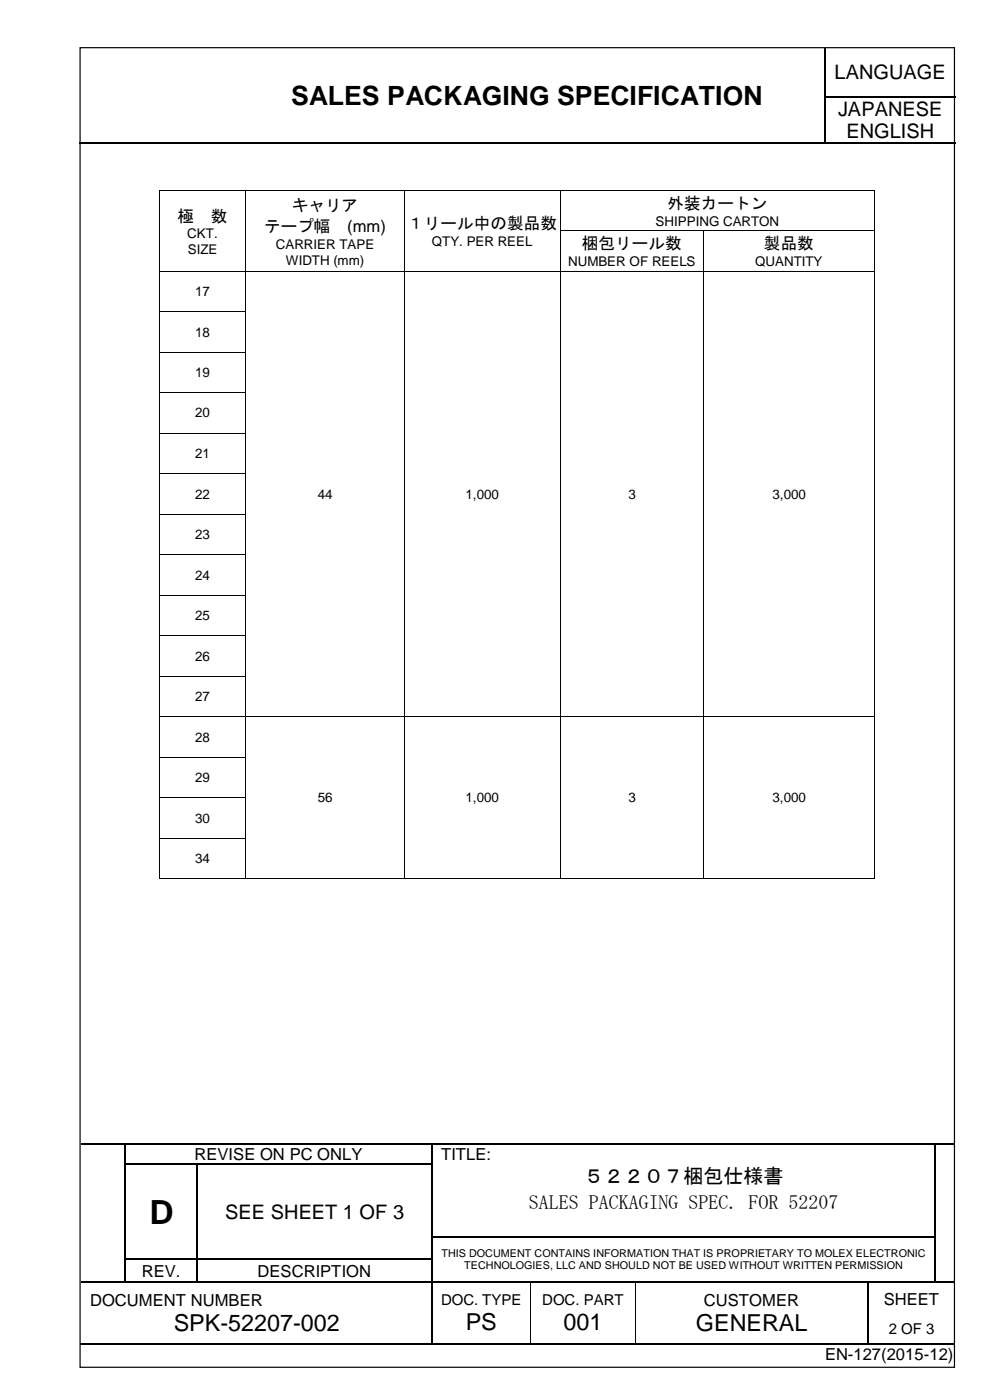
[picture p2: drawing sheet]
<svg xmlns="http://www.w3.org/2000/svg" width="210mm" height="297mm" viewBox="0 0 210 297" stroke-linecap="round" stroke-linejoin="round" font-family="sans-serif">
<defs><g id="words">
<text font-size="7.1" x="31.7" y="259.6">D</text>
<text font-size="5.6" x="61.7" y="22.3">SALES PACKAGING SPECIFICATION</text>
<g font-size="5">
<text x="36.8" y="282.4">SPK-52207-002</text>
<text x="98.7" y="282.2">PS</text>
<text x="119.4" y="282.2">001</text>
<text x="147.6" y="282.4">GENERAL</text>
</g>
<g font-size="4.2">
<text x="176.9" y="16.7">LANGUAGE</text>
<text x="177.7" y="24.5">JAPANESE</text>
<text x="179.4" y="29.4">ENGLISH</text>
<text x="123.8" y="251.1">５２２０７梱包仕様書</text>
<text x="112.1" y="256.6">SALES PACKAGING SPEC. FOR 52207</text>
<text x="47.8" y="258.6">SEE SHEET 1 OF 3</text>
</g>
<g font-size="3.5">
<text x="37.6" y="47">極</text>
<text x="44.7" y="47">数</text>
<text x="61.9" y="44.7">キャリア</text>
<text x="141.5" y="44.3">外装カートン</text>
<text x="56" y="49.3">テープ幅</text>
<text x="73.6" y="49.3">(mm)</text>
<text x="86.3" y="48.6">１リール中の製品数</text>
<text x="123.3" y="52.9">梱包リール数</text>
<text x="162" y="52.9">製品数</text>
<text x="41.2" y="246.1">REVISE ON PC ONLY</text>
<text x="93.5" y="246.1">TITLE:</text>
<text x="30.1" y="270.8">REV.</text>
<text x="54.6" y="270.8">DESCRIPTION</text>
<text x="19.1" y="277">DOCUMENT NUMBER</text>
<text x="149.2" y="277">CUSTOMER</text>
<text x="187.4" y="276.8">SHEET</text>
<text x="174.9" y="288.6">EN-127(2015-12)</text>
</g>
<g font-size="3.2">
<text x="93.5" y="276.9">DOC. TYPE</text>
<text x="115" y="276.9">DOC. PART</text>
<text x="188.4" y="283">2 OF 3</text>
</g>
<g font-size="2.8">
<text x="139" y="47.9">SHIPPING CARTON</text>
<text x="39.7" y="50.6">CKT.</text>
<text x="39.8" y="53.9">SIZE</text>
<text x="58.5" y="52.9">CARRIER TAPE</text>
<text x="91.5" y="52.2">QTY. PER REEL</text>
<text x="60.6" y="56.1">WIDTH (mm)</text>
<text x="120.5" y="56.5">NUMBER OF REELS</text>
<text x="160.1" y="56.5">QUANTITY</text>
<text x="41.4" y="62.8">17</text>
<text x="41.4" y="71.4">18</text>
<text x="41.4" y="80">19</text>
<text x="41.4" y="88.6">20</text>
<text x="41.4" y="97.2">21</text>
<text x="41.4" y="105.8">22</text>
<text x="67.4" y="105.8">44</text>
<text x="98.7" y="105.8">1,000</text>
<text x="133.2" y="105.8">3</text>
<text x="163.8" y="105.8">3,000</text>
<text x="41.4" y="114.4">23</text>
<text x="41.4" y="123">24</text>
<text x="41.4" y="131.5">25</text>
<text x="41.4" y="140.1">26</text>
<text x="41.4" y="148.7">27</text>
<text x="41.4" y="157.3">28</text>
<text x="41.4" y="165.9">29</text>
<text x="67.4" y="170.2">56</text>
<text x="98.7" y="170.2">1,000</text>
<text x="133.2" y="170.2">3</text>
<text x="163.8" y="170.2">3,000</text>
<text x="41.4" y="174.5">30</text>
<text x="41.4" y="183.1">34</text>
</g>
<g font-size="2.3">
<text x="93.6" y="266.6">THIS DOCUMENT CONTAINS INFORMATION THAT IS PROPRIETARY TO MOLEX ELECTRONIC</text>
<text x="98.4" y="269.3">TECHNOLOGIES, LLC AND SHOULD NOT BE USED WITHOUT WRITTEN PERMISSION</text>
</g>
</g></defs>
<g fill="none" stroke="#000" stroke-width=".25">
<path d="M175 10.2v10.2M16.8 30.4h158M175 20.6v9.7M175.1 20.5h27.4M175.1 30.4h27.4M17.2 242.6h9.3M26.6 242.8v4M26.6 247.1v4.8M26.6 252.2v4.9M26.6 257.3v4.9M26.7 242.6h64.8M26.7 247h15"/>
<path d="M41.8 247.1v4.8M41.8 252.2v4.9M41.8 257.3v4.9M42 247h49.5M91.6 242.8v4M91.6 247.1v4.8M91.6 252.2v4.9M91.6 257.3v4.9M91.8 242.6h106.3M198.2 242.8v4M198.2 247.1v4.8M198.2 252.2v4.9"/>
<path d="M198.2 257.3v4.9M198.4 242.6h4M17.2 272h9.3M26.6 262.5v4.6M26.6 267.3v4.6M26.7 267.2h15M26.7 272h15M41.8 262.5v4.6M41.8 267.3v4.6M42 267.2h49.5M42 272h49.5M91.6 262.5v4.6"/>
<path d="M91.6 267.3v4.6M91.6 272.2v12.9M91.8 262.3h106.3M91.8 272h20.6M112.6 272h22M134.9 272h49M184 272.2v12.9M184.1 272h14M198.2 262.5v4.6M198.2 267.3v4.6M198.4 272h4M16.9 285.2h74.6"/>
<path d="M91.8 285.2h20.6M112.6 285.2h22M134.9 285.2h49M184.1 285.2h18.3"/>
</g>
<g fill="#000">
<path d="M174.8 20.4h.3v.2h-.3z" fill-rule="evenodd"/>
<path d="M174.8 30.3h.3v.3h-.3z" fill-rule="evenodd"/>
<path d="M26.5 242.5h.2v.3h-.2z" fill-rule="evenodd"/>
<path d="M26.5 246.8h.2v.3h-.2z" fill-rule="evenodd"/>
<path d="M26.5 251.9h.2v.3h-.2z" fill-rule="evenodd"/>
<path d="M26.5 257.1h.2v.2h-.2z" fill-rule="evenodd"/>
<path d="M41.7 246.8h.3v.3h-.3z" fill-rule="evenodd"/>
<path d="M41.7 251.9h.3v.3h-.3z" fill-rule="evenodd"/>
<path d="M41.7 257.1h.3v.2h-.3z" fill-rule="evenodd"/>
<path d="M91.5 242.5h.3v.3h-.3z" fill-rule="evenodd"/>
<path d="M91.5 246.8h.3v.3h-.3z" fill-rule="evenodd"/>
<path d="M91.5 251.9h.3v.3h-.3z" fill-rule="evenodd"/>
<path d="M91.5 257.1h.3v.2h-.3z" fill-rule="evenodd"/>
<path d="M198.1 242.5h.3v.3h-.3z" fill-rule="evenodd"/>
<path d="M198.1 246.8h.3v.3h-.3z" fill-rule="evenodd"/>
<path d="M198.1 251.9h.3v.3h-.3z" fill-rule="evenodd"/>
<path d="M198.1 257.1h.3v.2h-.3z" fill-rule="evenodd"/>
<path d="M26.5 262.2h.2v.3h-.2z" fill-rule="evenodd"/>
<path d="M26.5 267.1h.2v.2h-.2z" fill-rule="evenodd"/>
<path d="M26.5 271.9h.2v.3h-.2z" fill-rule="evenodd"/>
<path d="M41.7 262.2h.3v.3h-.3z" fill-rule="evenodd"/>
<path d="M41.7 267.1h.3v.2h-.3z" fill-rule="evenodd"/>
<path d="M41.7 271.9h.3v.3h-.3z" fill-rule="evenodd"/>
<path d="M91.5 262.2h.3v.3h-.3z" fill-rule="evenodd"/>
<path d="M91.5 267.1h.3v.2h-.3z" fill-rule="evenodd"/>
<path d="M91.5 271.9h.3v.3h-.3z" fill-rule="evenodd"/>
<path d="M112.4 271.9h.2v.3h-.2z" fill-rule="evenodd"/>
<path d="M134.6 271.9h.3v.3h-.3z" fill-rule="evenodd"/>
<path d="M183.9 271.9h.2v.3h-.2z" fill-rule="evenodd"/>
<path d="M198.1 262.2h.3v.3h-.3z" fill-rule="evenodd"/>
<path d="M198.1 267.1h.3v.2h-.3z" fill-rule="evenodd"/>
<path d="M198.1 271.9h.3v.3h-.3z" fill-rule="evenodd"/>
<path d="M91.5 285.1h.3v.3h-.3z" fill-rule="evenodd"/>
<path d="M112.4 285.1h.2v.3h-.2z" fill-rule="evenodd"/>
<path d="M134.6 285.1h.3v.3h-.3z" fill-rule="evenodd"/>
<path d="M183.9 285.1h.2v.3h-.2z" fill-rule="evenodd"/>
</g>
<path d="M112.5 272.2v12.9M134.7 272.2v12.9" fill="none" stroke="#000" stroke-width=".21"/>
<path d="M55.6 15.8h112.4v9.7h-112.4z" fill-rule="evenodd" fill="#fff"/>
<path d="M17 10.1h185.4v280h-185.4z" fill="none" stroke="#000" stroke-width=".25"/>
<g fill="#000">
<path d="M33.7 40.3h.2v.2h-.2z" fill-rule="evenodd"/>
<path d="M33.7 40.3h.2v.2h-.2z" fill-rule="evenodd"/>
<path d="M33.7 48.9h.2v.2h-.2z" fill-rule="evenodd"/>
<path d="M33.7 57.5h.2v.1h-.2z" fill-rule="evenodd"/>
<path d="M52 40.3h.2v.2h-.2z" fill-rule="evenodd"/>
<path d="M52 48.9h.2v.2h-.2z" fill-rule="evenodd"/>
<path d="M52 57.5h.2v.1h-.2z" fill-rule="evenodd"/>
<path d="M85.6 40.3h.1v.2h-.1z" fill-rule="evenodd"/>
<path d="M85.6 48.9h.1v.2h-.1z" fill-rule="evenodd"/>
<path d="M85.6 57.5h.1v.1h-.1z" fill-rule="evenodd"/>
<path d="M118.7 40.3h.2v.2h-.2z" fill-rule="evenodd"/>
<path d="M118.7 48.9h.2v.2h-.2z" fill-rule="evenodd"/>
<path d="M118.7 57.5h.2v.1h-.2z" fill-rule="evenodd"/>
<path d="M149.1 48.9h.1v.2h-.1z" fill-rule="evenodd"/>
<path d="M149.1 57.5h.1v.1h-.1z" fill-rule="evenodd"/>
<path d="M185.4 40.3h.2v.2h-.2z" fill-rule="evenodd"/>
<path d="M185.4 40.3h.2v.2h-.2z" fill-rule="evenodd"/>
<path d="M185.4 48.9h.2v.2h-.2z" fill-rule="evenodd"/>
<path d="M185.4 57.5h.2v.1h-.2z" fill-rule="evenodd"/>
<path d="M33.7 66h.2v.2h-.2z" fill-rule="evenodd"/>
<path d="M33.7 74.6h.2v.2h-.2z" fill-rule="evenodd"/>
<path d="M52 66h.2v.2h-.2z" fill-rule="evenodd"/>
<path d="M52 74.6h.2v.2h-.2z" fill-rule="evenodd"/>
<path d="M85.6 66h.1v.2h-.1z" fill-rule="evenodd"/>
<path d="M85.6 74.6h.1v.2h-.1z" fill-rule="evenodd"/>
<path d="M118.7 66h.2v.2h-.2z" fill-rule="evenodd"/>
<path d="M118.7 74.6h.2v.2h-.2z" fill-rule="evenodd"/>
<path d="M149.1 66h.1v.2h-.1z" fill-rule="evenodd"/>
<path d="M149.1 74.6h.1v.2h-.1z" fill-rule="evenodd"/>
<path d="M185.4 66h.2v.2h-.2z" fill-rule="evenodd"/>
<path d="M185.4 74.6h.2v.2h-.2z" fill-rule="evenodd"/>
<path d="M33.7 83.2h.2v.2h-.2z" fill-rule="evenodd"/>
<path d="M33.7 91.8h.2v.2h-.2z" fill-rule="evenodd"/>
<path d="M52 83.2h.2v.2h-.2z" fill-rule="evenodd"/>
<path d="M52 91.8h.2v.2h-.2z" fill-rule="evenodd"/>
<path d="M85.6 83.2h.1v.2h-.1z" fill-rule="evenodd"/>
<path d="M85.6 91.8h.1v.2h-.1z" fill-rule="evenodd"/>
<path d="M118.7 83.2h.2v.2h-.2z" fill-rule="evenodd"/>
<path d="M118.7 91.8h.2v.2h-.2z" fill-rule="evenodd"/>
<path d="M149.1 83.2h.1v.2h-.1z" fill-rule="evenodd"/>
<path d="M149.1 91.8h.1v.2h-.1z" fill-rule="evenodd"/>
<path d="M185.4 83.2h.2v.2h-.2z" fill-rule="evenodd"/>
<path d="M185.4 91.8h.2v.2h-.2z" fill-rule="evenodd"/>
<path d="M33.7 100.4h.2v.2h-.2z" fill-rule="evenodd"/>
<path d="M33.7 109h.2v.2h-.2z" fill-rule="evenodd"/>
<path d="M33.7 117.6h.2v.2h-.2z" fill-rule="evenodd"/>
<path d="M52 100.4h.2v.2h-.2z" fill-rule="evenodd"/>
<path d="M52 109h.2v.2h-.2z" fill-rule="evenodd"/>
<path d="M52 117.6h.2v.2h-.2z" fill-rule="evenodd"/>
<path d="M85.6 100.4h.1v.2h-.1z" fill-rule="evenodd"/>
<path d="M85.6 109h.1v.2h-.1z" fill-rule="evenodd"/>
<path d="M85.6 117.6h.1v.2h-.1z" fill-rule="evenodd"/>
<path d="M118.7 100.4h.2v.2h-.2z" fill-rule="evenodd"/>
<path d="M118.7 109h.2v.2h-.2z" fill-rule="evenodd"/>
<path d="M118.7 117.6h.2v.2h-.2z" fill-rule="evenodd"/>
<path d="M149.1 100.4h.1v.2h-.1z" fill-rule="evenodd"/>
<path d="M149.1 109h.1v.2h-.1z" fill-rule="evenodd"/>
<path d="M149.1 117.6h.1v.2h-.1z" fill-rule="evenodd"/>
<path d="M185.4 100.4h.2v.2h-.2z" fill-rule="evenodd"/>
<path d="M185.4 109h.2v.2h-.2z" fill-rule="evenodd"/>
<path d="M185.4 117.6h.2v.2h-.2z" fill-rule="evenodd"/>
<path d="M33.7 126.2h.2v.2h-.2z" fill-rule="evenodd"/>
<path d="M33.7 134.8h.2v.2h-.2z" fill-rule="evenodd"/>
<path d="M52 126.2h.2v.2h-.2z" fill-rule="evenodd"/>
<path d="M52 134.8h.2v.2h-.2z" fill-rule="evenodd"/>
<path d="M85.6 126.2h.1v.2h-.1z" fill-rule="evenodd"/>
<path d="M85.6 134.8h.1v.2h-.1z" fill-rule="evenodd"/>
<path d="M118.7 126.2h.2v.2h-.2z" fill-rule="evenodd"/>
<path d="M118.7 134.8h.2v.2h-.2z" fill-rule="evenodd"/>
<path d="M149.1 126.2h.1v.2h-.1z" fill-rule="evenodd"/>
<path d="M149.1 134.8h.1v.2h-.1z" fill-rule="evenodd"/>
<path d="M185.4 126.2h.2v.2h-.2z" fill-rule="evenodd"/>
<path d="M185.4 134.8h.2v.2h-.2z" fill-rule="evenodd"/>
<path d="M33.7 143.4h.2v.2h-.2z" fill-rule="evenodd"/>
<path d="M33.7 152h.2v.2h-.2z" fill-rule="evenodd"/>
<path d="M52 143.4h.2v.2h-.2z" fill-rule="evenodd"/>
<path d="M52 152h.2v.2h-.2z" fill-rule="evenodd"/>
<path d="M85.6 143.4h.1v.2h-.1z" fill-rule="evenodd"/>
<path d="M85.6 152h.1v.2h-.1z" fill-rule="evenodd"/>
<path d="M118.7 143.4h.2v.2h-.2z" fill-rule="evenodd"/>
<path d="M118.7 152h.2v.2h-.2z" fill-rule="evenodd"/>
<path d="M149.1 143.4h.1v.2h-.1z" fill-rule="evenodd"/>
<path d="M149.1 152h.1v.2h-.1z" fill-rule="evenodd"/>
<path d="M185.4 143.4h.2v.2h-.2z" fill-rule="evenodd"/>
<path d="M185.4 152h.2v.2h-.2z" fill-rule="evenodd"/>
<path d="M33.7 160.5h.2v.2h-.2z" fill-rule="evenodd"/>
<path d="M33.7 169.1h.2v.2h-.2z" fill-rule="evenodd"/>
<path d="M33.7 177.7h.2v.2h-.2z" fill-rule="evenodd"/>
<path d="M52 160.5h.2v.2h-.2z" fill-rule="evenodd"/>
<path d="M52 169.1h.2v.2h-.2z" fill-rule="evenodd"/>
<path d="M52 177.7h.2v.2h-.2z" fill-rule="evenodd"/>
<path d="M85.6 160.5h.1v.2h-.1z" fill-rule="evenodd"/>
<path d="M85.6 169.1h.1v.2h-.1z" fill-rule="evenodd"/>
<path d="M85.6 177.7h.1v.2h-.1z" fill-rule="evenodd"/>
<path d="M118.7 160.5h.2v.2h-.2z" fill-rule="evenodd"/>
<path d="M118.7 169.1h.2v.2h-.2z" fill-rule="evenodd"/>
<path d="M118.7 177.7h.2v.2h-.2z" fill-rule="evenodd"/>
<path d="M149.1 160.5h.1v.2h-.1z" fill-rule="evenodd"/>
<path d="M149.1 169.1h.1v.2h-.1z" fill-rule="evenodd"/>
<path d="M149.1 177.7h.1v.2h-.1z" fill-rule="evenodd"/>
<path d="M185.4 160.5h.2v.2h-.2z" fill-rule="evenodd"/>
<path d="M185.4 169.1h.2v.2h-.2z" fill-rule="evenodd"/>
<path d="M185.4 177.7h.2v.2h-.2z" fill-rule="evenodd"/>
<path d="M33.7 186.3h.2v.2h-.2z" fill-rule="evenodd"/>
<path d="M33.7 186.3h.2v.2h-.2z" fill-rule="evenodd"/>
<path d="M52 186.3h.2v.2h-.2z" fill-rule="evenodd"/>
<path d="M85.6 186.3h.1v.2h-.1z" fill-rule="evenodd"/>
<path d="M118.7 186.3h.2v.2h-.2z" fill-rule="evenodd"/>
<path d="M149.1 186.3h.1v.2h-.1z" fill-rule="evenodd"/>
<path d="M185.4 186.3h.2v.2h-.2z" fill-rule="evenodd"/>
<path d="M185.4 186.3h.2v.2h-.2z" fill-rule="evenodd"/>
</g>
<g fill="none" stroke="#000" stroke-width=".21">
<path d="M33.8 40.5v8.4M33.8 49.1v8.4M33.8 57.6v8.4M33.9 40.4h18.1M33.9 57.5h18.1M52.1 40.5v8.4M52.1 49.1v8.4M52.1 57.6v8.4M52.2 40.4h33.4M52.2 57.5h33.4M85.7 40.5v8.4M85.7 49.1v8.4"/>
<path d="M85.7 57.6v8.4M85.7 40.4h33M85.7 57.5h33M118.8 40.5v8.4M118.8 49.1v8.4M118.8 57.6v8.4M118.9 40.4h66.5M118.9 49h30.2M118.9 57.5h30.2M149.2 49.1v8.4M149.2 57.6v8.4M149.2 49h36.2"/>
<path d="M149.2 57.5h36.2M185.5 40.5v8.4M185.5 49.1v8.4M185.5 57.6v8.4M33.8 66.2v8.4M33.8 74.8v8.4M33.9 66.1h18.1M33.9 74.7h18.1M52.1 66.2v8.4M52.1 74.8v8.4M85.7 66.2v8.4M85.7 74.8v8.4"/>
<path d="M118.8 66.2v8.4M118.8 74.8v8.4M149.2 66.2v8.4M149.2 74.8v8.4M185.5 66.2v8.4M185.5 74.8v8.4M33.8 83.4v8.4M33.8 92v8.4M33.9 83.3h18.1M33.9 91.9h18.1M52.1 83.4v8.4M52.1 92v8.4"/>
<path d="M85.7 83.4v8.4M85.7 92v8.4M118.8 83.4v8.4M118.8 92v8.4M149.2 83.4v8.4M149.2 92v8.4M185.5 83.4v8.4M185.5 92v8.4M33.8 100.6v8.4M33.8 109.2v8.4M33.8 117.8v8.4M33.9 100.5h18.1"/>
<path d="M33.9 109.1h18.1M33.9 117.7h18.1M52.1 100.6v8.4M52.1 109.2v8.4M52.1 117.8v8.4M85.7 100.6v8.4M85.7 109.2v8.4M85.7 117.8v8.4M118.8 100.6v8.4M118.8 109.2v8.4M118.8 117.8v8.4M149.2 100.6v8.4"/>
<path d="M149.2 109.2v8.4M149.2 117.8v8.4M185.5 100.6v8.4M185.5 109.2v8.4M185.5 117.8v8.4M33.8 126.4v8.4M33.8 135v8.4M33.9 126.3h18.1M33.9 134.9h18.1M52.1 126.4v8.4M52.1 135v8.4M85.7 126.4v8.4"/>
<path d="M85.7 135v8.4M118.8 126.4v8.4M118.8 135v8.4M149.2 126.4v8.4M149.2 135v8.4M185.5 126.4v8.4M185.5 135v8.4M33.8 143.6v8.4M33.8 152.2v8.3M33.9 143.5h18.1M33.9 152.1h18.1M52.1 143.6v8.4"/>
<path d="M52.1 152.2v8.3M52.2 152.1h33.4M85.7 143.6v8.4M85.7 152.2v8.3M85.7 152.1h33M118.8 143.6v8.4M118.8 152.2v8.3M118.9 152.1h30.2M149.2 143.6v8.4M149.2 152.2v8.3M149.2 152.1h36.2M185.5 143.6v8.4"/>
<path d="M185.5 152.2v8.3M33.8 160.7v8.4M33.8 169.3v8.4M33.8 177.9v8.4M33.9 160.6h18.1M33.9 169.2h18.1M33.9 177.8h18.1M52.1 160.7v8.4M52.1 169.3v8.4M52.1 177.9v8.4M85.7 160.7v8.4M85.7 169.3v8.4"/>
<path d="M85.7 177.9v8.4M118.8 160.7v8.4M118.8 169.3v8.4M118.8 177.9v8.4M149.2 160.7v8.4M149.2 169.3v8.4M149.2 177.9v8.4M185.5 160.7v8.4M185.5 169.3v8.4M185.5 177.9v8.4M33.9 186.4h18.1M52.2 186.4h33.4"/>
<path d="M85.7 186.4h33M118.9 186.4h30.2M149.2 186.4h36.2"/>
</g>
<use href="#words"/>
</svg>
